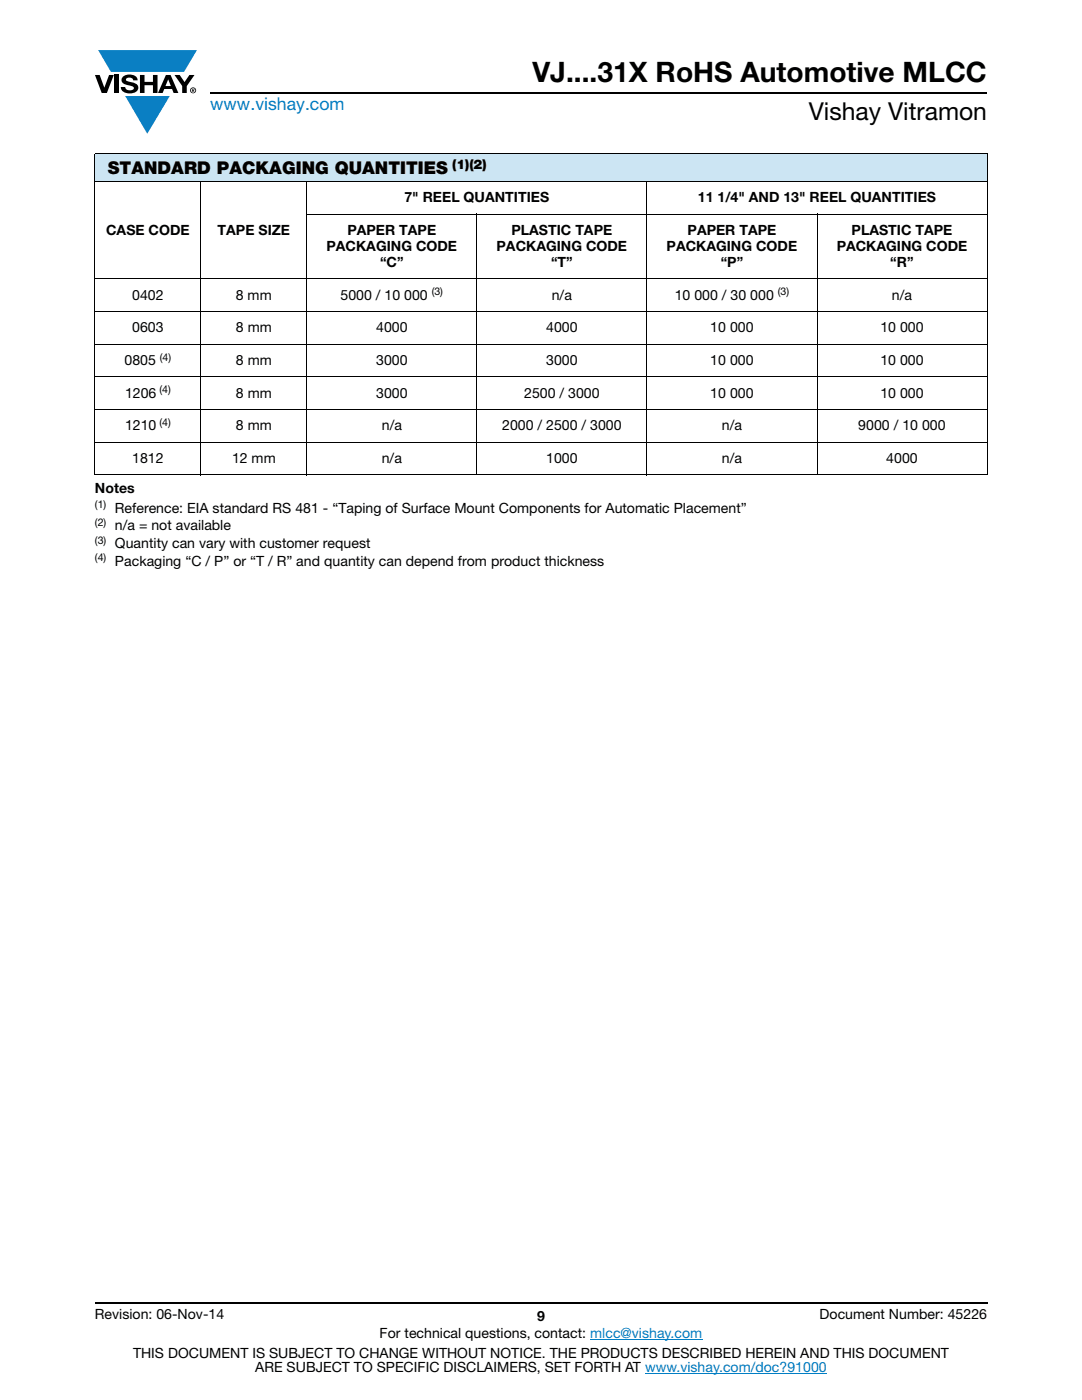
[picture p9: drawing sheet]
<svg xmlns="http://www.w3.org/2000/svg" width="216mm" height="279mm" viewBox="0 0 216 279" stroke-linecap="round" stroke-linejoin="round" font-family="sans-serif">
<defs><g id="words">
<text font-size="5.6" x="106.3" y="16.4">VJ....31X RoHS Automotive MLCC</text>
<text font-size="4.9" x="161.4" y="24">Vishay Vitramon</text>
<text font-size="3.5" fill="#007ec4" x="42" y="21.9">www.vishay.com</text>
<text font-size="3.5" x="21.5" y="34.8">STANDARD PACKAGING QUANTITIES</text>
<g font-size="2.8">
<text x="80.7" y="40.4">7&quot; REEL QUANTITIES</text>
<text x="139.3" y="40.4">11 1/4&quot; AND 13&quot; REEL QUANTITIES</text>
<text x="21.2" y="46.8">CASE CODE</text>
<text x="43.4" y="46.8">TAPE SIZE</text>
<text x="69.3" y="46.9">PAPER TAPE</text>
<text x="102.1" y="46.9">PLASTIC TAPE</text>
<text x="137.2" y="46.9">PAPER TAPE</text>
<text x="169.9" y="46.9">PLASTIC TAPE</text>
<text x="65.2" y="50.1">PACKAGING CODE</text>
<text x="75.8" y="53.3">“C”</text>
<text x="99.1" y="50.1">PACKAGING CODE</text>
<text x="110" y="53.3">“T”</text>
<text x="133" y="50.1">PACKAGING CODE</text>
<text x="143.8" y="53.3">“P”</text>
<text x="167" y="50.1">PACKAGING CODE</text>
<text x="177.7" y="53.3">“R”</text>
<text x="26.4" y="59.8">0402</text>
<text x="47.1" y="59.8">8 mm</text>
<text x="67.9" y="59.8">5000 / 10 000</text>
<text x="110.1" y="59.8">n/a</text>
<text x="134.6" y="59.8">10 000 / 30 000</text>
<text x="178" y="59.8">n/a</text>
<text x="26.4" y="66.3">0603</text>
<text x="47.1" y="66.3">8 mm</text>
<text x="75.1" y="66.3">4000</text>
<text x="109" y="66.3">4000</text>
<text x="141.7" y="66.3">10 000</text>
<text x="175.7" y="66.3">10 000</text>
<text x="24.8" y="72.8">0805</text>
<text x="47.1" y="72.8">8 mm</text>
<text x="75.1" y="72.8">3000</text>
<text x="109" y="72.8">3000</text>
<text x="141.7" y="72.8">10 000</text>
<text x="175.7" y="72.8">10 000</text>
<text x="25" y="79.4">1206</text>
<text x="47.1" y="79.4">8 mm</text>
<text x="75.1" y="79.4">3000</text>
<text x="104.6" y="79.4">2500 / 3000</text>
<text x="141.7" y="79.4">10 000</text>
<text x="175.7" y="79.4">10 000</text>
<text x="25" y="85.9">1210</text>
<text x="47.1" y="85.9">8 mm</text>
<text x="76.2" y="85.9">n/a</text>
<text x="100.2" y="85.9">2000 / 2500 / 3000</text>
<text x="144" y="85.9">n/a</text>
<text x="171.3" y="85.9">9000 / 10 000</text>
<text x="26.4" y="92.4">1812</text>
<text x="46.3" y="92.4">12 mm</text>
<text x="76.2" y="92.4">n/a</text>
<text x="109" y="92.4">1000</text>
<text x="144.1" y="92.4">n/a</text>
<text x="176.8" y="92.4">4000</text>
<text x="18.9" y="98.4">Notes</text>
<text x="22.9" y="102.3">Reference: EIA standard RS 481 - “Taping of Surface Mount Components for Automatic Placement”</text>
<text x="22.9" y="105.8">n/a = not available</text>
<text x="22.9" y="109.3">Quantity can vary with customer request</text>
<text x="22.9" y="112.9">Packaging “C / P” or “T / R” and quantity can depend from product thickness</text>
<text x="18.9" y="263.3">Revision: 06-Nov-14</text>
<text x="107.2" y="263.6">9</text>
<text x="163.6" y="263.3">Document Number: 45226</text>
<text x="75.8" y="267.1">For technical questions, contact: mlcc@vishay.com</text>
<text x="26.5" y="271">THIS DOCUMENT IS SUBJECT TO CHANGE WITHOUT NOTICE. THE PRODUCTS DESCRIBED HEREIN AND THIS DOCUMENT</text>
<text x="50.9" y="273.8">ARE SUBJECT TO SPECIFIC DISCLAIMERS, SET FORTH AT www.vishay.com/doc?91000</text>
</g>
<text font-size="2.6" x="90.3" y="33.8">(1)(2)</text>
<g font-size="2.1">
<text x="86.1" y="58.9">(3)</text>
<text x="155.2" y="58.9">(3)</text>
<text x="31.9" y="72">(4)</text>
<text x="31.8" y="78.5">(4)</text>
<text x="31.8" y="85">(4)</text>
<text x="18.9" y="101.5">(1)</text>
<text x="18.9" y="105">(2)</text>
<text x="18.9" y="108.5">(3)</text>
<text x="18.9" y="112">(4)</text>
</g>
</g></defs>
<g fill="#0a7fc3">
<path d="M19.6 10h19.7l-2.6 4.3h-1.1h-13.5z"/>
<path d="M25 19.2h8.9l-4.5 7.5z"/>
</g>
<g fill="#000">
<path d="M18.9 15h1l.9 2.5 1-2.5h.9l-1.4 3.6h-1zM22.9 15h.9v3.6h-.9zM24.6 15.3a2.1 2.1 0 0 1 2.8 .3l.1 .4h-.9a.79 .79 0 0 0-.7-.5 .79 .79 0 0 0-.8 .4l.3 .3 1 .2a1.08 1.08 0 0 1 1.2 1 1.08 1.08 0 0 1-1.1 1.2 1.73 1.73 0 0 1-2.4-1.2h.9a.96 .96 0 0 0 .8 .6 .96 .96 0 0 0 .9-.4 1.31 1.31 0 0 0-1.2-.6 1.03 1.03 0 0 1-1.1-.6 1.03 1.03 0 0 1 .2-1.1zM27.9 15h.9v1.3h1.7v-1.3h.9v3.6h-.9v-1.6h-1.7v1.6h-.9zM34.8 15h1.1l.9 1.4 1-1.4h1l-1.5 2.2v1.4h-.9v-1.4z"/>
<path d="M33.6 15.9l.5 1.3h-1.1zM33.1 15l-1.6 3.6h1l.3-.8h1.5l.3 .8h1l-1.6-3.6z"/>
<path d="M38.4 17.8h.2v.2h-.2zM38.3 17.7v.7h.1v-.3l.4 .3-.2-.3 .2-.2-.1-.2z"/>
<path d="M38.1 18a.46 .46 0 0 1 .9 0 .46 .46 0 0 1-.9 0zM37.9 18a.6 .6 0 0 0 1.2 0 .6 .6 0 0 0-1.2 0z"/>
</g>
<path d="M42 18.6h155M18.9 260h178.1" fill="none" stroke="#000" stroke-width=".36"/>
<path d="M117.8 267.3h22.3M128.7 274h36.3" fill="none" stroke="#007ec4" stroke-width=".2"/>
<path d="M18.9 30.7h178.1v5.5h-178.1z" fill="#cce5f3"/>
<g fill="none" stroke="#000" stroke-width=".2">
<path d="M18.9 30.7h178.1M18.9 36.2h178.1M18.9 30.8v63.9M40.1 36.1v58.7M61.2 36.1v58.7M129.1 36.1v58.7M197 30.8v63.9M18.9 55.6h178.1M61.1 42.7h135.9M95.1 42.6v52.2M163 42.6v52.2M18.9 62.1h178.1"/>
<path d="M18.9 68.7h178.1M18.9 75.2h178.1M18.9 81.7h178.1M18.9 88.2h178.1M18.9 94.8h178.1"/>
</g>
<use href="#words"/>
</svg>
